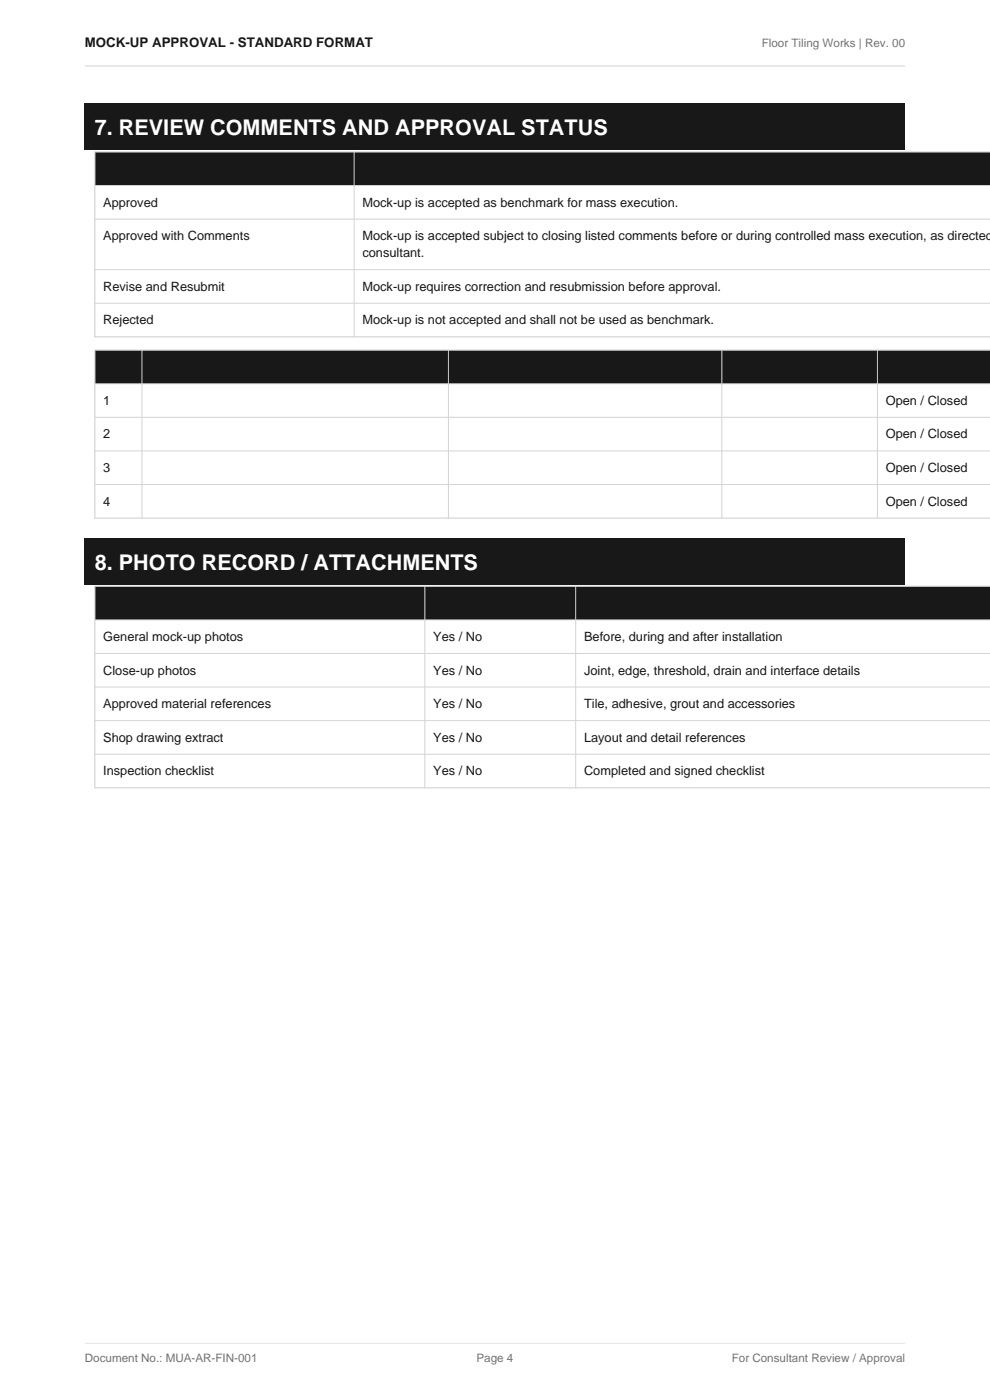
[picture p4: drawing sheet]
<svg xmlns="http://www.w3.org/2000/svg" width="210mm" height="297mm" viewBox="0 0 210 297" stroke-linecap="round" stroke-linejoin="round" font-family="sans-serif">
<defs><g id="words">
<g font-size="4.6" fill="#fff">
<text x="20.1" y="28.7">7. REVIEW COMMENTS AND APPROVAL STATUS</text>
<text x="20.1" y="120.8">8. PHOTO RECORD / ATTACHMENTS</text>
</g>
<text font-size="2.8" fill="#111827" x="18" y="10">MOCK-UP APPROVAL - STANDARD FORMAT</text>
<g font-size="2.7" fill="#111827">
<text x="21.9" y="43.8">Approved</text>
<text x="76.9" y="43.8">Mock-up is accepted as benchmark for mass execution.</text>
<text x="21.9" y="51">Approved with Comments</text>
<text x="76.9" y="51">Mock-up is accepted subject to closing listed comments before or during controlled mass execution, as directed</text>
<text x="76.9" y="54.6">consultant.</text>
<text x="21.9" y="61.7">Revise and Resubmit</text>
<text x="76.9" y="61.7">Mock-up requires correction and resubmission before approval.</text>
<text x="21.9" y="68.8">Rejected</text>
<text x="76.9" y="68.8">Mock-up is not accepted and shall not be used as benchmark.</text>
<text x="21.9" y="85.9">1</text>
<text x="187.9" y="85.9">Open / Closed</text>
<text x="21.9" y="93">2</text>
<text x="187.9" y="93">Open / Closed</text>
<text x="21.9" y="100.1">3</text>
<text x="187.9" y="100.1">Open / Closed</text>
<text x="21.9" y="107.3">4</text>
<text x="187.9" y="107.3">Open / Closed</text>
<text x="21.9" y="136">General mock-up photos</text>
<text x="91.9" y="136">Yes / No</text>
<text x="123.9" y="136">Before, during and after installation</text>
<text x="21.9" y="143.1">Close-up photos</text>
<text x="91.9" y="143.1">Yes / No</text>
<text x="123.9" y="143.1">Joint, edge, threshold, drain and interface details</text>
<text x="21.9" y="150.2">Approved material references</text>
<text x="91.9" y="150.2">Yes / No</text>
<text x="123.9" y="150.2">Tile, adhesive, grout and accessories</text>
<text x="21.9" y="157.4">Shop drawing extract</text>
<text x="91.9" y="157.4">Yes / No</text>
<text x="123.9" y="157.4">Layout and detail references</text>
<text x="21.9" y="164.5">Inspection checklist</text>
<text x="91.9" y="164.5">Yes / No</text>
<text x="123.9" y="164.5">Completed and signed checklist</text>
</g>
<g font-size="2.5" fill="#6b7280">
<text x="161.6" y="10">Floor Tiling Works | Rev. 00</text>
<text x="18" y="289">Document No.: MUA-AR-FIN-001</text>
<text x="101.1" y="289">Page 4</text>
<text x="155.2" y="289">For Consultant Review / Approval</text>
</g>
</g></defs>
<path d="M18 14h174" fill="none" stroke="#cbd5e1" stroke-width=".21"/>
<path d="M18 285h174" fill="none" stroke="#e5e7eb" stroke-width=".21"/>
<g fill="#111827">
<path d="M18 22h174v9.9h-174z" fill-rule="evenodd"/>
<path d="M20.1 32.2h189.9v7.2h-189.9z" fill-rule="evenodd"/>
</g>
<path d="M210 32.2h-189.9v39.3h189.9" fill="none" stroke="#cbd5e1" stroke-width=".25"/>
<path d="M20.1 39.4h189.9M75.1 32.2v39.3M20.1 46.5h189.9M20.1 57.2h189.9M20.1 64.3h189.9" fill="none" stroke="#cbd5e1" stroke-width=".21"/>
<path d="M20.1 74.3h189.9v7.1h-189.9z" fill-rule="evenodd" fill="#111827"/>
<path d="M210 74.3h-189.9v35.6h189.9" fill="none" stroke="#cbd5e1" stroke-width=".25"/>
<path d="M30.1 74.3v35.6M95.1 74.3v35.6M153.1 74.3v35.6M186.1 74.3v35.6M20.1 81.4h189.9M20.1 88.5h189.9M20.1 95.7h189.9M20.1 102.8h189.9" fill="none" stroke="#cbd5e1" stroke-width=".21"/>
<g fill="#111827">
<path d="M18 114.1h174v9.9h-174z" fill-rule="evenodd"/>
<path d="M20.1 124.4h189.9v7.1h-189.9z" fill-rule="evenodd"/>
</g>
<path d="M210 124.4h-189.9v42.7h189.9" fill="none" stroke="#cbd5e1" stroke-width=".25"/>
<path d="M20.1 131.5h189.9M20.1 138.6h189.9M90.1 124.4v42.7M122.1 124.4v42.7M20.1 145.8h189.9M20.1 152.9h189.9M20.1 160h189.9" fill="none" stroke="#cbd5e1" stroke-width=".21"/>
<use href="#words"/>
</svg>
